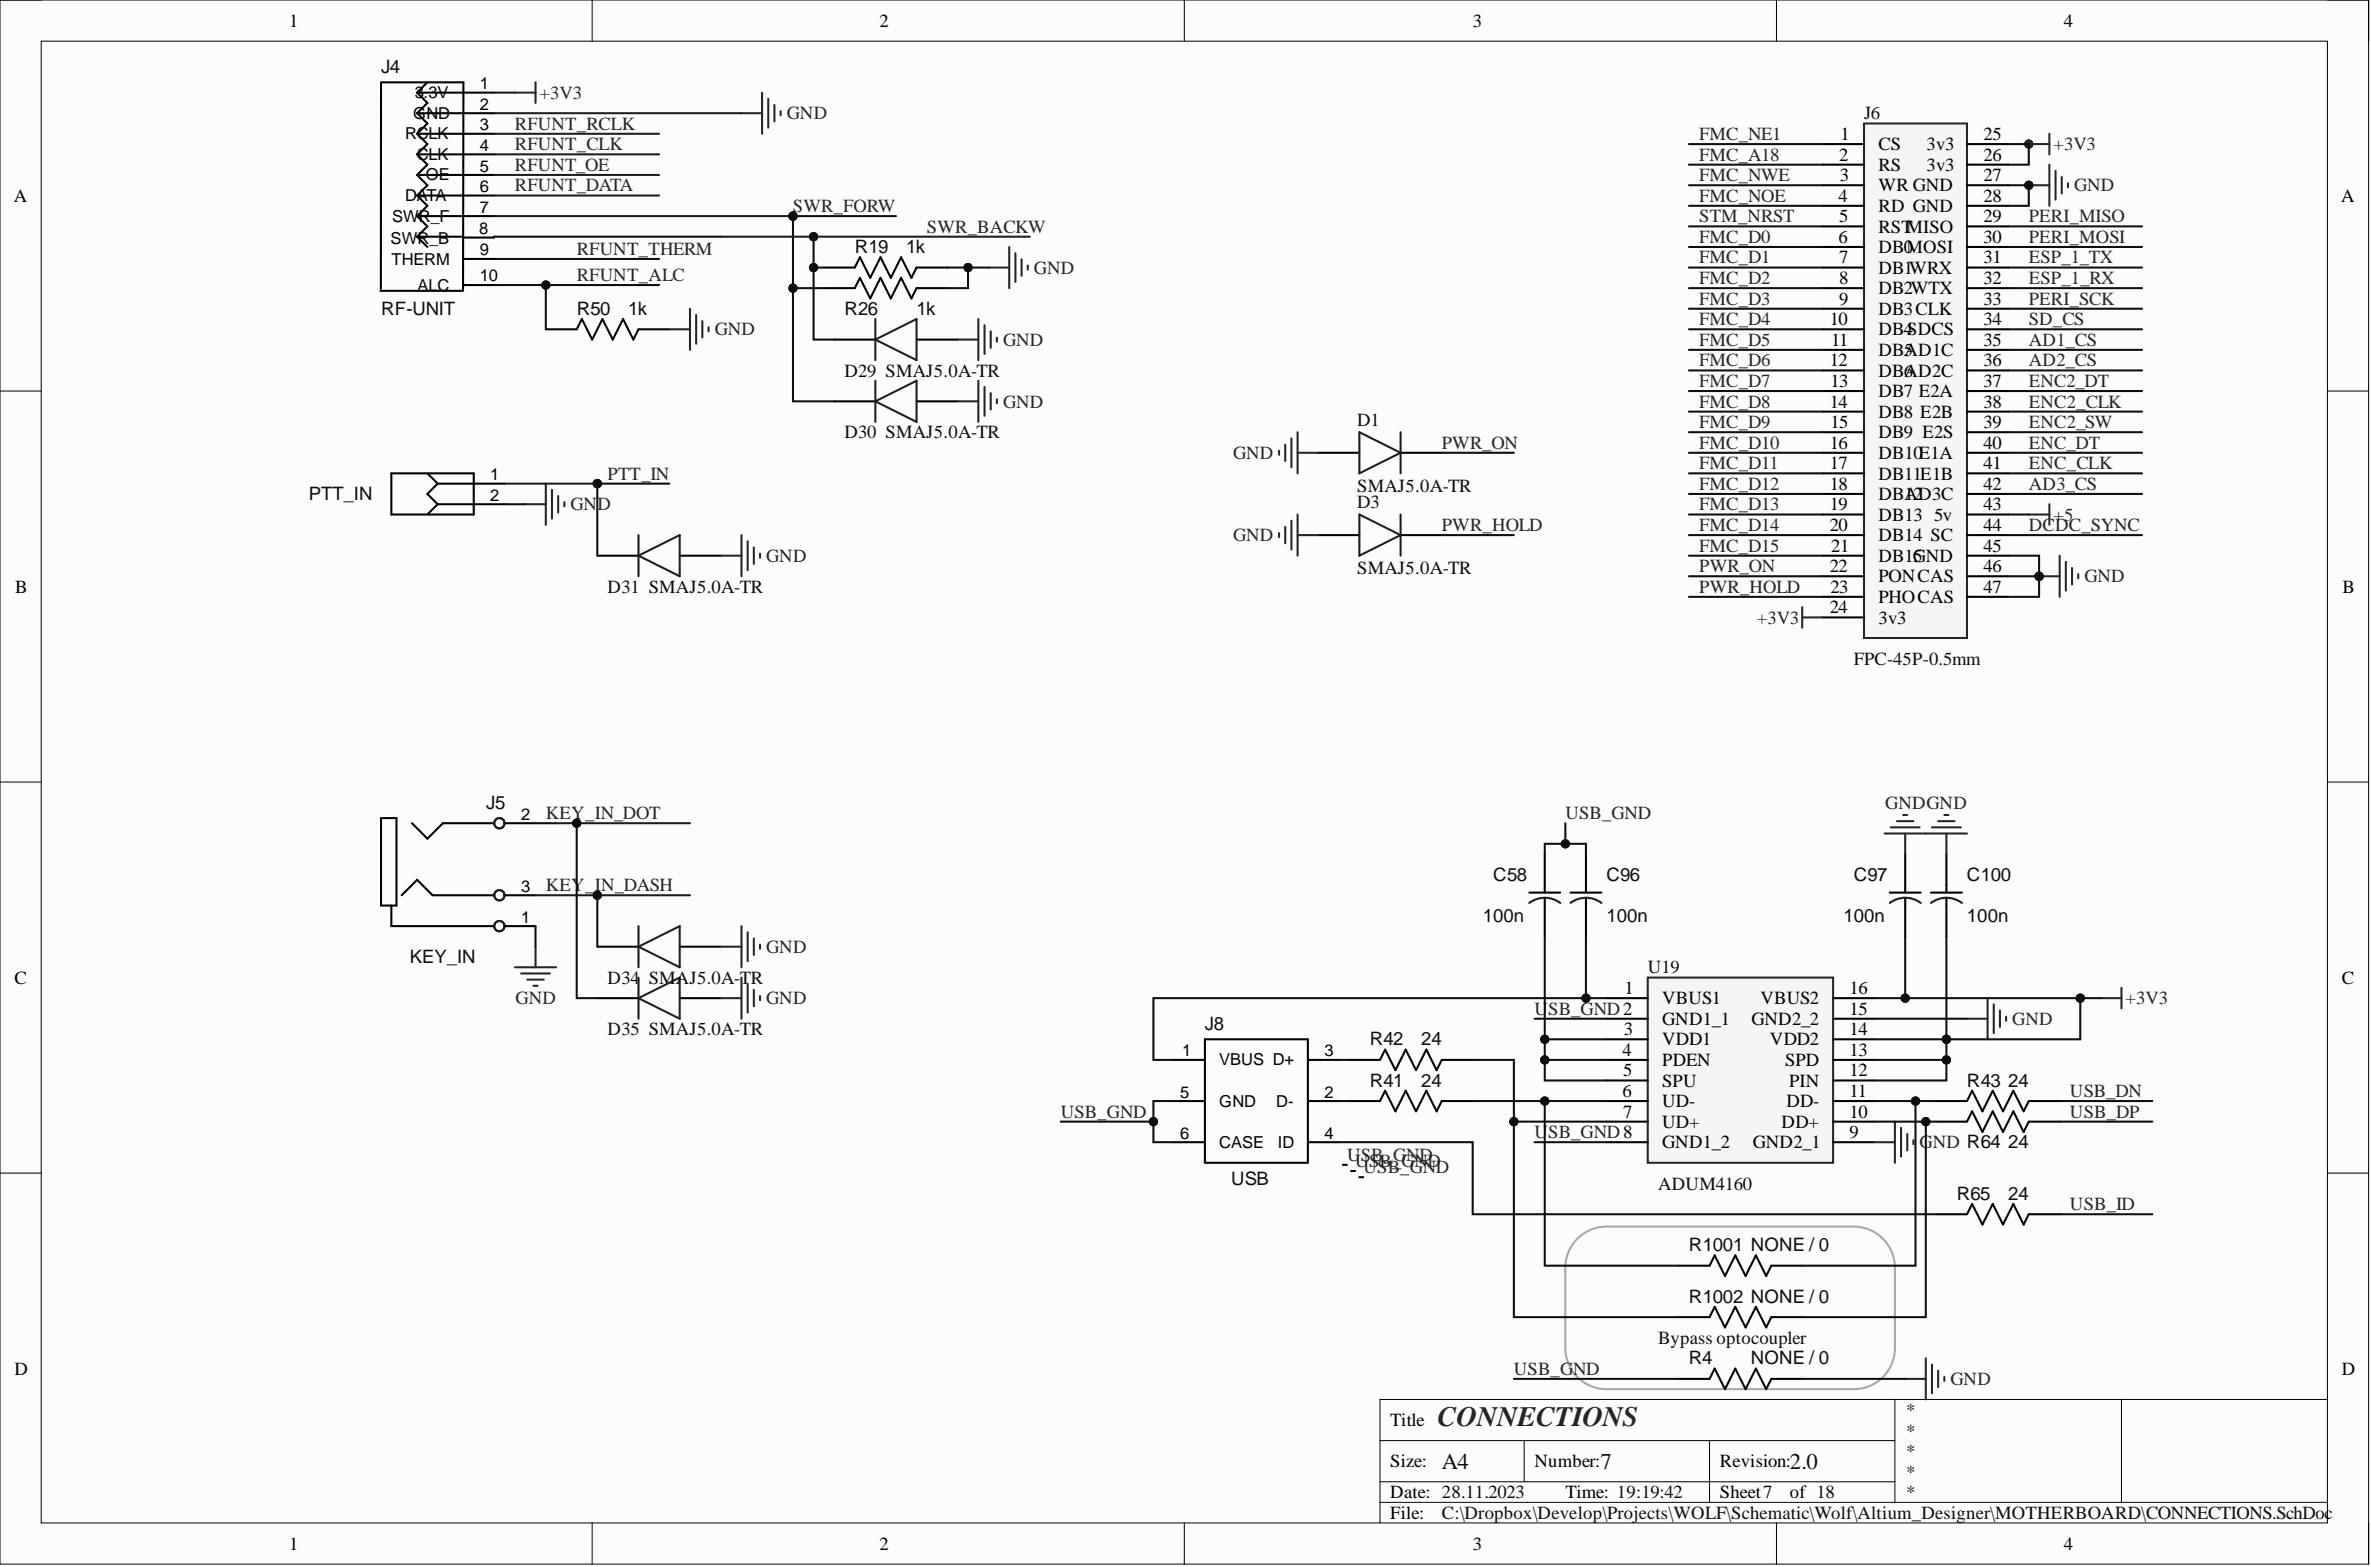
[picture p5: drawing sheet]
<svg xmlns="http://www.w3.org/2000/svg" width="292mm" height="193mm" viewBox="0 0 292 193" stroke-linecap="round" stroke-linejoin="round" font-family="sans-serif">
<defs><g id="words">
<text font-size="3.5" fill="#262626" x="177.1" y="175.6">CONNECTIONS</text>
<g font-size="2.8" fill="#0e0e0e">
<text x="177.6" y="180.9">A4</text>
<text x="197.2" y="180.9">7</text>
<text x="220.5" y="180.9">2.0</text>
</g>
<g font-size="2.3">
<text x="35.6" y="3.3">1</text>
<text x="108.3" y="3.3">2</text>
<text x="181.4" y="3.3">3</text>
<text x="254.3" y="3.3">4</text>
<text x="226.8" y="17.2">1</text>
<text x="244.4" y="17.2">25</text>
<text x="226.6" y="19.8">2</text>
<text x="226.7" y="22.3">3</text>
<text x="231.4" y="18.5">CS</text>
<text x="231.4" y="21">RS</text>
<text x="231.4" y="23.6">WR GND</text>
<text x="237.3" y="18.5">3v3</text>
<text x="237.3" y="21">3v3</text>
<text x="244.4" y="19.8">26</text>
<text x="244.4" y="22.3">27</text>
<text x="1.7" y="24.8">A</text>
<text x="226.5" y="24.8">4</text>
<text x="226.5" y="29.9">6</text>
<text x="226.6" y="27.4">5</text>
<text x="231.4" y="26.1">RD GND</text>
<text x="231.4" y="28.6">RSTMISO</text>
<text x="244.4" y="24.8">28</text>
<text x="244.4" y="27.4">29</text>
<text x="244.4" y="29.9">30</text>
<text x="288.4" y="24.8">A</text>
<text x="226.6" y="32.4">7</text>
<text x="226.6" y="35">8</text>
<text x="231.4" y="31.2">DB0MOSI</text>
<text x="231.4" y="33.7">DB1WRX</text>
<text x="244.4" y="32.4">31</text>
<text x="244.4" y="35">32</text>
<text x="225.4" y="40">10</text>
<text x="226.6" y="37.5">9</text>
<text x="231.4" y="36.2">DB2WTX</text>
<text x="231.4" y="38.8">DB3CLK</text>
<text x="231.4" y="41.3">DB4SDCS</text>
<text x="244.4" y="37.5">33</text>
<text x="244.4" y="40">34</text>
<text x="225.4" y="45.1">12</text>
<text x="225.5" y="47.6">13</text>
<text x="225.6" y="42.6">11</text>
<text x="231.4" y="43.8">DB5</text>
<text x="231.4" y="46.4">DB6</text>
<text x="234.6" y="43.8">AD1C</text>
<text x="234.6" y="46.4">AD2C</text>
<text x="244.4" y="42.6">35</text>
<text x="244.4" y="45.1">36</text>
<text x="244.4" y="47.6">37</text>
<text x="225.4" y="50.2">14</text>
<text x="225.5" y="52.7">15</text>
<text x="231.4" y="48.9">DB7 E2A</text>
<text x="231.4" y="51.4">DB8 E2B</text>
<text x="231.4" y="54">DB9 E2S</text>
<text x="244.4" y="50.2">38</text>
<text x="244.4" y="52.7">39</text>
<text x="225.4" y="55.3">16</text>
<text x="225.4" y="57.8">17</text>
<text x="231.4" y="56.5">DB10E1A</text>
<text x="231.4" y="59.1">DB11E1B</text>
<text x="244.4" y="55.3">40</text>
<text x="244.4" y="57.8">41</text>
<text x="225.4" y="60.3">18</text>
<text x="225.4" y="62.9">19</text>
<text x="225.4" y="65.4">20</text>
<text x="231.4" y="61.6">DB12</text>
<text x="231.4" y="64.1">DB13</text>
<text x="234.6" y="61.6">AD3C</text>
<text x="238.3" y="64.1">5v</text>
<text x="244.4" y="60.3">42</text>
<text x="244.4" y="62.9">43</text>
<text x="244.4" y="65.4">44</text>
<text x="225.4" y="70.5">22</text>
<text x="225.6" y="67.9">21</text>
<text x="231.4" y="66.7">DB14 SC</text>
<text x="231.4" y="69.2">DB1GND</text>
<text x="231.4" y="71.7">PONCAS</text>
<text x="235.7" y="69.2">5</text>
<text x="244.4" y="67.9">45</text>
<text x="244.4" y="70.5">46</text>
<text x="1.9" y="73">B</text>
<text x="225.4" y="75.5">24</text>
<text x="225.5" y="73">23</text>
<text x="231.4" y="74.3">PHOCAS</text>
<text x="231.4" y="76.8">3v3</text>
<text x="244.4" y="73">47</text>
<text x="288.6" y="73">B</text>
<text x="1.8" y="121.1">C</text>
<text x="200.1" y="122.4">1</text>
<text x="204.8" y="123.7">VBUS1</text>
<text x="216.9" y="123.7">VBUS2</text>
<text x="227.9" y="122.4">16</text>
<text x="227.9" y="124.9">15</text>
<text x="288.5" y="121.1">C</text>
<text x="199.9" y="130">4</text>
<text x="200" y="127.5">3</text>
<text x="204.8" y="126.2">GND1_1</text>
<text x="204.8" y="128.7">VDD1</text>
<text x="204.8" y="131.3">PDEN</text>
<text x="215.8" y="126.2">GND2_2</text>
<text x="218.1" y="128.7">VDD2</text>
<text x="219.9" y="131.3">SPD</text>
<text x="227.9" y="127.5">14</text>
<text x="227.9" y="130">13</text>
<text x="199.9" y="135.1">6</text>
<text x="200" y="132.5">5</text>
<text x="200" y="137.6">7</text>
<text x="204.8" y="133.8">SPU</text>
<text x="204.8" y="136.4">UD-</text>
<text x="220.1" y="136.4">DD-</text>
<text x="220.4" y="133.8">PIN</text>
<text x="227.9" y="132.5">12</text>
<text x="227.9" y="135.1">11</text>
<text x="227.9" y="137.6">10</text>
<text x="204.8" y="138.9">UD+</text>
<text x="204.8" y="141.4">GND1_2</text>
<text x="215.9" y="141.4">GND2_1</text>
<text x="219.5" y="138.9">DD+</text>
<text x="227.9" y="140.2">9</text>
<text x="1.8" y="169.3">D</text>
<text x="288.5" y="169.3">D</text>
<text x="171.3" y="175.6">Title</text>
<text x="171.3" y="180.7">Size:</text>
<text x="171.3" y="184.5">Date: 28.11.2023</text>
<text x="189" y="180.7">Number:</text>
<text x="192.8" y="184.5">Time: 19:19:42</text>
<text x="211.9" y="180.7">Revision:</text>
<text x="211.9" y="184.5">Sheet7</text>
<text x="220.5" y="184.5">of 18</text>
<text x="35.6" y="190.8">1</text>
<text x="108.3" y="190.8">2</text>
<text x="171.3" y="187">File:</text>
<text x="181.4" y="190.8">3</text>
<text x="254.3" y="190.8">4</text>
</g>
<g font-size="2.3" fill="#0e0e0e">
<text x="46.9" y="9">J4</text>
<text x="229.6" y="14.7">J6</text>
<text x="105.3" y="31.2">R19</text>
<text x="111.6" y="31.2">1k</text>
<text x="46.9" y="38.8">RF-UNIT</text>
<text x="71" y="38.8">R50</text>
<text x="77.4" y="38.8">1k</text>
<text x="104" y="38.8">R26</text>
<text x="112.9" y="38.8">1k</text>
<text x="104" y="46.4">D29 SMAJ5.0A-TR</text>
<text x="104" y="54">D30 SMAJ5.0A-TR</text>
<text x="167.2" y="52.5">D1</text>
<text x="38.1" y="61.6">PTT_IN</text>
<text x="167.2" y="62.6">D3</text>
<text x="167.2" y="60.6">SMAJ5.0A-TR</text>
<text x="167.2" y="70.7">SMAJ5.0A-TR</text>
<text x="74.9" y="73">D31 SMAJ5.0A-TR</text>
<text x="228.4" y="81.9">FPC-45P-0.5mm</text>
<text x="59.9" y="99.6">J5</text>
<text x="182.7" y="113.5">100n</text>
<text x="184" y="108.5">C58</text>
<text x="197.9" y="113.5">100n</text>
<text x="197.9" y="108.5">C96</text>
<text x="227.1" y="113.5">100n</text>
<text x="228.4" y="108.5">C97</text>
<text x="242.3" y="113.5">100n</text>
<text x="242.3" y="108.5">C100</text>
<text x="50.5" y="118.6">KEY_IN</text>
<text x="203" y="119.9">U19</text>
<text x="74.9" y="121.1">D34</text>
<text x="79.9" y="121.1">SMAJ5.0A-TR</text>
<text x="74.9" y="127.5">D35 SMAJ5.0A-TR</text>
<text x="148.4" y="126.8">J8</text>
<text x="168.7" y="128.7">R42</text>
<text x="175.1" y="128.7">24</text>
<text x="168.7" y="133.8">R41</text>
<text x="175.1" y="133.8">24</text>
<text x="242.3" y="133.8">R43</text>
<text x="247.4" y="133.8">24</text>
<text x="247.4" y="141.4">24</text>
<text x="151.7" y="145.9">USB</text>
<text x="204.3" y="146.5">ADUM4160</text>
<text x="241.1" y="147.8">R65</text>
<text x="247.4" y="147.8">24</text>
<text x="208.1" y="154.1">R1001 NONE / 0</text>
<text x="208.1" y="160.4">R1002 NONE / 0</text>
<text x="204.3" y="165.5">Bypass optocoupler</text>
<text x="208.1" y="168">R4</text>
<text x="215.7" y="168">NONE / 0</text>
<text x="234.7" y="174.4">*</text>
<text x="234.7" y="176.9">*</text>
<text x="234.7" y="179.4">*</text>
<text x="234.7" y="182">*</text>
<text x="234.7" y="184.5">*</text>
<text x="177.6" y="187">C:\Dropbox\Develop\Projects\WOLF\Schematic\Wolf\Altium_Designer\MOTHERBOARD\CONNECTIONS.SchDoc</text>
</g>
<g font-size="2.3" fill="#262626">
<text x="63.4" y="16">RFUNT_RCLK</text>
<text x="66.5" y="12.2">+3V3</text>
<text x="96.9" y="14.7">GND</text>
<text x="209.3" y="17.2">FMC_NE1</text>
<text x="63.4" y="18.5">RFUNT_CLK</text>
<text x="63.4" y="23.6">RFUNT_DATA</text>
<text x="63.4" y="21">RFUNT_OE</text>
<text x="209.3" y="19.8">FMC_A18</text>
<text x="209.3" y="22.3">FMC_NWE</text>
<text x="253" y="18.5">+3V3</text>
<text x="255.5" y="23.6">GND</text>
<text x="97.7" y="26.1">SWR_FORW</text>
<text x="114.2" y="28.6">SWR_BACKW</text>
<text x="209.3" y="27.4">STM_NRST</text>
<text x="209.3" y="24.8">FMC_NOE</text>
<text x="209.3" y="29.9">FMC_D0</text>
<text x="249.9" y="27.4">PERI_MISO</text>
<text x="249.9" y="29.9">PERI_MOSI</text>
<text x="71" y="31.4">RFUNT_THERM</text>
<text x="71" y="34.6">RFUNT_ALC</text>
<text x="127.4" y="33.7">GND</text>
<text x="209.3" y="32.4">FMC_D1</text>
<text x="209.3" y="35">FMC_D2</text>
<text x="249.9" y="32.4">ESP_1_TX</text>
<text x="249.9" y="35">ESP_1_RX</text>
<text x="88" y="41.3">GND</text>
<text x="209.3" y="37.5">FMC_D3</text>
<text x="209.3" y="40">FMC_D4</text>
<text x="249.9" y="40">SD_CS</text>
<text x="249.9" y="37.5">PERI_SCK</text>
<text x="123.6" y="42.6">GND</text>
<text x="209.3" y="42.6">FMC_D5</text>
<text x="209.3" y="45.1">FMC_D6</text>
<text x="209.3" y="47.6">FMC_D7</text>
<text x="249.9" y="42.6">AD1_CS</text>
<text x="249.9" y="47.6">ENC2_DT</text>
<text x="249.9" y="45.1">AD2_CS</text>
<text x="123.6" y="50.2">GND</text>
<text x="209.3" y="50.2">FMC_D8</text>
<text x="209.3" y="52.7">FMC_D9</text>
<text x="249.9" y="50.2">ENC2_CLK</text>
<text x="249.9" y="52.7">ENC2_SW</text>
<text x="74.9" y="59.1">PTT_IN</text>
<text x="151.9" y="56.5">GND</text>
<text x="177.6" y="55.3">PWR_ON</text>
<text x="209.3" y="55.3">FMC_D10</text>
<text x="209.3" y="57.8">FMC_D11</text>
<text x="249.9" y="57.8">ENC_CLK</text>
<text x="249.9" y="55.3">ENC_DT</text>
<text x="70.3" y="62.9">GN</text>
<text x="73.6" y="62.9">D</text>
<text x="177.6" y="65.4">PWR_HOLD</text>
<text x="209.3" y="60.3">FMC_D12</text>
<text x="209.3" y="62.9">FMC_D13</text>
<text x="209.3" y="65.4">FMC_D14</text>
<text x="249.9" y="60.3">AD3_CS</text>
<text x="249.9" y="65.4">DCDC_SYNC</text>
<text x="253" y="64.1">+5</text>
<text x="94.4" y="69.2">GND</text>
<text x="151.9" y="66.7">GND</text>
<text x="209.3" y="67.9">FMC_D15</text>
<text x="209.3" y="70.5">PWR_ON</text>
<text x="256.8" y="71.7">GND</text>
<text x="209.3" y="73">PWR_HOLD</text>
<text x="216.4" y="76.8">+3V3</text>
<text x="67.2" y="100.9">KEY_IN_DOT</text>
<text x="192.8" y="100.9">USB_GND</text>
<text x="232.3" y="99.6">GNDGND</text>
<text x="67.2" y="109.7">KEY_IN_DASH</text>
<text x="94.4" y="117.3">GND</text>
<text x="63.5" y="123.7">GND</text>
<text x="94.4" y="123.7">GND</text>
<text x="189" y="124.9">U</text>
<text x="190.7" y="124.9">SB_GND2</text>
<text x="261.9" y="123.7">+3V3</text>
<text x="247.9" y="126.2">GND</text>
<text x="130.7" y="137.6">USB_GND</text>
<text x="255" y="135.1">USB_DN</text>
<text x="255" y="137.6">USB_DP</text>
<text x="165.9" y="142.9">USB_GND</text>
<text x="167" y="143.7">USB_GND</text>
<text x="189" y="140.2">U</text>
<text x="190.7" y="140.2">SB_GND8</text>
<text x="236.5" y="141.4">GND R64</text>
<text x="168" y="144.5">USB_GND</text>
<text x="255" y="149">USB_ID</text>
<text x="186.5" y="169.3">USB_GND</text>
<text x="240.3" y="170.6">GND</text>
</g>
<g font-size="2">
<text x="59.1" y="11">1</text>
<text x="49.9" y="17.2">RCLK</text>
<text x="50.9" y="14.6">GND</text>
<text x="51.1" y="12.1">3.3V</text>
<text x="59.1" y="16.1">3</text>
<text x="59.1" y="13.5">2</text>
<text x="51.3" y="19.7">CLK</text>
<text x="52.4" y="22.2">OE</text>
<text x="59.1" y="23.7">6</text>
<text x="59.1" y="21.1">5</text>
<text x="59.1" y="18.6">4</text>
<text x="48.1" y="30">SWR_B</text>
<text x="48.3" y="27.3">SWR_F</text>
<text x="49.9" y="24.8">DATA</text>
<text x="59" y="28.8">8</text>
<text x="59.1" y="26.2">7</text>
<text x="48.2" y="32.6">THERM</text>
<text x="51.4" y="35.8">ALC</text>
<text x="59.1" y="31.4">9</text>
<text x="59.1" y="34.6">10</text>
<text x="60.4" y="59.1">1</text>
<text x="60.4" y="61.7">2</text>
<text x="64.2" y="101">2</text>
<text x="64.2" y="109.8">3</text>
<text x="64.2" y="113.6">1</text>
<text x="145.7" y="130.1">1</text>
<text x="150.2" y="131.2">VBUS D+</text>
<text x="163.2" y="130.1">3</text>
<text x="145.4" y="135.2">5</text>
<text x="150.2" y="136.3">GND</text>
<text x="157.2" y="136.3">D-</text>
<text x="163.2" y="135.2">2</text>
<text x="145.4" y="140.2">6</text>
<text x="150.2" y="141.3">CASE</text>
<text x="157.4" y="141.3">ID</text>
<text x="163.2" y="140.2">4</text>
</g>
</g></defs>
<path d="M0 0h291.8v192.6h-291.8z" fill-rule="evenodd" fill="#fcfcfc"/>
<path d="M0 0h291.8v192.6h-291.8z" fill="none" stroke="#000" stroke-width=".12"/>
<path d="M5.1 5.1h281.6v182.4h-281.6z" fill-rule="evenodd" fill="#fcfcfc"/>
<g fill="none" stroke="#000" stroke-width=".12">
<path d="M0 0h5.1M5.1 5.1h281.6v182.4h-281.6zM73 0v5.1M145.9 0v5.1M218.9 0v5.1M286.7 0h5.1v5.1M0 48.2h5.1M286.7 48.2h5.1M0 96.3h5.1M286.7 96.3h5.1M0 144.5h5.1M286.7 144.5h5.1"/>
<path d="M73 187.5v5.1M145.9 187.5v5.1M218.9 187.5v5.1M291.8 187.5v5.1"/>
</g>
<circle cx="249.9" cy="17.7" r=".51" fill="#0e0e0e"/>
<circle cx="249.9" cy="17.7" r=".51" fill="none" stroke="#0e0e0e" stroke-width=".12"/>
<path d="M170 177.4h63.4M187.8 177.4v5.1M210.6 177.4v7.6M233.4 172.3v12.7M261.4 172.3v12.7M286.7 172.3h-116.7v15.2M170 185h116.7M170 182.5h63.4" fill="none" stroke="#000" stroke-width=".12"/>
<circle cx="249.9" cy="17.7" r=".51" fill="#262626"/>
<circle cx="249.9" cy="17.7" r=".51" fill="none" stroke="#262626" stroke-width=".12"/>
<g fill="none" stroke="#000" stroke-width=".25">
<path d="M51.4 19l1.3 1.3-1.3 1.2M51.4 19h9.5M51.4 16.5l1.3 1.2-1.3 1.3M51.4 16.5h9.5M51.4 13.9l1.3 1.3-1.3 1.3M51.4 13.9h9.5M51.4 11.4l1.3 1.3-1.3 1.2M51.4 11.4h9.5M52.7 10.1l-1.3 1.3M46.9 35.8h10.1M46.9 35.6v-25.5h10.2l-.1 25.7M51.4 29.1h5.7"/>
<path d="M51.4 29.1l1.3 1.3M51.4 26.6l1.3 1.3-1.3 1.2M51.4 26.6h9.5M51.4 24.1l1.3 1.2-1.3 1.3M51.4 24.1h9.5M51.4 21.5l1.3 1.3-1.3 1.3M51.4 21.5h9.5M57 29.3h3.9M57.1 31.9h3.8M57.1 35.1h3.8M48.2 58.3h10.2v5.1h-10.2zM52.7 58.3l1.2 1.3"/>
<path d="M53.9 59.6h8.3M53.9 59.6l-1.2 1.2 1.2 1.3M53.9 62.1h8.3M53.9 62.1l-1.2 1.3M46.9 100.7h1.9v10.8h-1.9zM48.2 111.5v2.5h12.7M49.5 110.2l1.9-1.9 1.9 1.9h7.6M50.8 101.4l1.9 1.9 1.9-1.9h6.3M62.2 101.4h3.8M62.2 114h3.8M62.2 110.2h3.8"/>
</g>
<g fill="none" stroke="#1c1c1c" stroke-width=".25">
<circle cx="61.5" cy="110.2" r=".63"/>
<circle cx="61.5" cy="114" r=".63"/>
<circle cx="61.5" cy="101.4" r=".63"/>
</g>
<path d="M63.4 11.4h2.6M66 10.1v2.6M249.9 17.7h2.6M252.5 16.5v2.5M251.2 71h2.5M253.7 68.4v5.1M254.5 69.2v3.5M255.3 70v2M256 70.7v.5" fill="none" stroke="#262626" stroke-width=".25"/>
<circle cx="251.2" cy="71" r=".51" fill="#0e0e0e"/>
<circle cx="251.2" cy="71" r=".51" fill="none" stroke="#0e0e0e" stroke-width=".12"/>
<path d="M249.9 22.8h2.6M252.5 20.3v5M253.2 21v3.6M254 21.8v2M254.8 22.6v.5M249.9 63.4h2.6M252.5 62.1v2.5" fill="none" stroke="#262626" stroke-width=".25"/>
<circle cx="249.9" cy="22.8" r=".51" fill="#0e0e0e"/>
<circle cx="249.9" cy="22.8" r=".51" fill="none" stroke="#0e0e0e" stroke-width=".12"/>
<g fill="none" stroke="#262626" stroke-width=".25">
<path d="M91.3 13.9h2.6M93.9 11.4v5.1M94.6 12.2v3.5M95.4 12.9v2.1M96.2 13.7v.5M67.2 59.6v5M64.7 62.1h2.5M68 60.3v3.6M68.8 61.1v2M69.5 61.8v.5M63.4 119.1h5.1M64.2 119.9h3.6"/>
<path d="M66 116.6v2.5M65 120.6h2M65.7 121.4h.5"/>
</g>
<circle cx="97.7" cy="26.6" r=".51" fill="#0e0e0e"/>
<circle cx="97.7" cy="26.6" r=".51" fill="none" stroke="#0e0e0e" stroke-width=".12"/>
<path d="M101.5 35.5h3.8l.6-1.3 1.3 2.6 1.3-2.6 1.2 2.6 1.3-2.6 1.3 2.6 .6-1.3h3.8M101.5 32.9h3.8l.6-1.2 1.3 2.5 1.3-2.5 1.2 2.5 1.3-2.5 1.3 2.5 .6-1.3h3.8" fill="none" stroke="#000" stroke-width=".25"/>
<path d="M121.8 32.9h2.5M124.3 30.4v5.1M125.1 31.2v3.5M125.9 31.9v2.1M126.6 32.7v.5" fill="none" stroke="#262626" stroke-width=".25"/>
<path d="M229.6 15.2h12.7v63.4h-12.7z" fill-rule="evenodd" fill="#f5f5f5"/>
<g fill="none" stroke="#262626" stroke-width=".25">
<path d="M229.6 15.2h12.7v63.4h-12.7zM85 38v5.1M85.8 38.8v3.5M86.5 39.5v2.1M120.5 39.3v5.1M82.5 40.6h2.5M87.3 40.3v.5M118 41.8h2.5M118 49.4h2.5M120.5 46.9v5.1M121.3 40v3.6M121.3 47.6v3.6"/>
<path d="M122.1 40.8v2M122.1 48.4v2M122.8 41.6v.5M122.8 49.2v.5M88.8 68.4h2.5M91.3 65.9v5.1M92.1 66.7v3.5M92.9 67.4v2M93.6 68.2v.5M222 74.8v2.5M222 76h2.6M88.8 116.6h2.5"/>
<path d="M91.3 114v5.1M92.1 114.8v3.6M92.9 115.6v2M93.6 116.3v.5M88.8 122.9h2.5M91.3 120.4v5.1M92.1 121.1v3.6M92.9 121.9v2M93.6 122.7v.5"/>
</g>
<g fill="none" stroke="#000" stroke-width=".25">
<path d="M224.6 17.7h5M242.3 17.7h5.1M224.6 20.3h5M224.6 22.8h5M224.6 25.3h5M224.6 27.9h5M224.6 30.4h5M224.6 32.9h5M224.6 35.5h5M224.6 38h5M242.3 20.3h5.1M242.3 22.8h5.1"/>
<path d="M242.3 25.3h5.1M242.3 27.9h5.1M242.3 30.4h5.1M242.3 32.9h5.1M242.3 35.5h5.1M242.3 38h5.1M67.2 40.6h3.8l.7-1.3 1.3 2.5 1.2-2.5 1.3 2.5 1.3-2.5 1.2 2.5 .7-1.2h3.8M102.8 41.8h5M102.8 49.4h5M112.9 41.8h5.1M112.9 49.4h5.1M224.6 40.6h5"/>
<path d="M224.6 43.1h5M224.6 45.6h5M224.6 48.2h5M224.6 50.7h5M224.6 53.2h5M224.6 55.8h5M224.6 58.3h5M242.3 40.6h5.1M242.3 43.1h5.1M242.3 45.6h5.1M242.3 48.2h5.1M242.3 50.7h5.1"/>
<path d="M242.3 53.2h5.1M242.3 55.8h5.1M242.3 58.3h5.1M73.6 68.4h5.1M83.7 68.4h5.1M224.6 60.8h5M224.6 63.4h5M224.6 65.9h5M224.6 68.4h5M224.6 71h5M224.6 73.5h5M224.6 76h5"/>
<path d="M242.3 60.8h5.1M242.3 63.4h5.1M242.3 65.9h5.1M242.3 68.4h5.1M242.3 71h5.1M242.3 73.5h5.1M73.6 116.6h5.1M83.7 116.6h5.1M73.6 122.9h5.1M83.7 122.9h5.1M144.6 130.5h3.8M144.6 135.6h3.8"/>
<path d="M148.4 128h12.7v15.2h-12.7zM161.1 130.5h3.8M161.1 135.6h3.8M166.2 130.5h3.8l.6-1.2 1.3 2.5 1.3-2.5 1.3 2.5 1.2-2.5 1.3 2.5 .6-1.3h3.8M166.2 135.6h3.8l.6-1.3 1.3 2.6 1.3-2.6 1.3 2.6 1.2-2.6 1.3 2.6 .6-1.3h3.8M144.6 140.7h3.8M161.1 140.7h3.8M165.4 143.4h.5M166.5 144.2h.4M167.5 145h.5"/>
</g>
<path d="M107.8 39.3v5.1M107.8 41.8l5.1-2.5v5.1zM107.8 49.4l5.1-2.5v5.1zM107.8 46.9v5.1M78.7 68.4l5-2.5v5.1zM78.7 65.9v5.1M78.7 116.6l5-2.6v5.1zM78.7 114v5.1M78.7 122.9l5-2.5v5.1zM78.7 120.4v5.1" fill="none" stroke="#1c1c1c" stroke-width=".25"/>
<path d="M203 120.4h22.8v22.8h-22.8z" fill-rule="evenodd" fill="#f5f5f5"/>
<g fill="none" stroke="#262626" stroke-width=".25">
<path d="M157.6 55.5v.5M158.3 54.7v2.1M159.1 54v3.5M159.9 53.2v5.1M159.9 55.8h2.5M157.6 65.6v.5M158.3 64.9v2M159.1 64.1v3.6M159.9 63.4v5M159.9 65.9h2.5M232.2 102.6h10.1M232.9 101.9h3.6"/>
<path d="M233.7 101.1h2M234.5 100.4h.5M234.7 102.6v2.6M238 101.9h3.6M238.8 101.1h2M239.5 100.4h.5M239.8 102.6v2.6M203 120.4h22.8v22.8h-22.8zM233.4 138.1v5.1M234.2 138.9v3.5M235 139.6v2.1M242.3 125.5h2.6"/>
<path d="M244.9 122.9v5.1M245.6 123.7v3.5M246.4 124.4v2.1M247.1 125.2v.5M258.8 122.9h2.6M261.4 121.7v2.5M230.9 140.7h2.5M235.7 140.4v.5M234.7 169.8h2.6M237.3 167.3v5M238 168v3.6M238.8 168.8v2"/>
<path d="M239.5 169.6v.5"/>
</g>
<g fill="none" stroke="#000" stroke-width=".25">
<path d="M162.4 55.8h5.1M172.5 55.8h5.1M162.4 65.9h5.1M172.5 65.9h5.1M188.4 109.9h3.8M190.3 105.2v4.7M190.3 110.6v4.7M193.5 109.9h3.8M195.4 105.2v4.7M195.4 110.6v4.7M232.8 109.9h3.8M234.7 105.2v4.7"/>
<path d="M234.7 110.6v4.7M237.9 109.9h3.8M239.8 105.2v4.7M239.8 110.6v4.7M197.9 122.9h5.1M197.9 125.5h5.1M197.9 128h5.1M197.9 130.5h5.1M197.9 133.1h5.1M197.9 135.6h5.1M197.9 138.1h5.1M225.8 122.9h5.1"/>
<path d="M225.8 125.5h5.1M225.8 128h5.1M225.8 130.5h5.1M225.8 133.1h5.1M225.8 135.6h5.1M225.8 138.1h5.1M238.5 135.6h3.8l.7-1.3 1.2 2.6 1.3-2.6 1.3 2.6 1.2-2.6 1.3 2.6 .6-1.3h3.8M238.5 138.1h3.8l.7-1.2 1.2 2.5 1.3-2.5 1.3 2.5 1.2-2.5 1.3 2.5 .6-1.3h3.8M197.9 140.7h5.1M206.8 155.9h3.8l.6-1.3 1.3 2.5 1.3-2.5 1.2 2.5 1.3-2.5 1.3 2.5 .6-1.2h3.8M225.8 140.7h5.1M238.5 149.5h3.8l.7-1.2 1.2 2.5 1.3-2.5 1.3 2.5 1.2-2.5 1.3 2.5 .6-1.3h3.8"/>
<path d="M206.8 162.2h3.8l.6-1.3 1.3 2.6 1.3-2.6 1.2 2.6 1.3-2.6 1.3 2.6 .6-1.3h3.8M206.8 169.8h3.8l.6-1.3 1.3 2.6 1.3-2.6 1.2 2.6 1.3-2.6 1.3 2.6 .6-1.3h3.8"/>
</g>
<g fill="none" stroke="#1c1c1c" stroke-width=".25">
<path d="M60.9 16.5h20.3M60.9 19h20.3M60.9 13.9h30.4M60.9 11.4h2.5M60.9 21.5h20.3M60.9 24.1h20.3M62.2 59.6h11.4M167.5 53.2l5 2.6-5 2.5zM172.5 53.2v5.1M167.5 63.4l5 2.5-5 2.5zM172.5 63.4v5M188.4 111.2a3.2 3.2 0 0 1 3.8 0"/>
<path d="M193.5 111.2a3.2 3.2 0 0 1 3.8 0M232.8 111.2a3.2 3.2 0 0 1 3.8 0M237.9 111.2a3.2 3.2 0 0 1 3.8 0"/>
</g>
<path d="M194 152.9a5.1 5.1 0 0 1 3.9-1.9h30.5a5.1 5.1 0 0 1 5 5.1v9.9a5.1 5.1 0 0 1-5 5.1h-30.5a5.1 5.1 0 0 1-5.1-5.1v-9.9a5 5 0 0 1 1.2-3.2z" fill="none" stroke="#a6a6a6" stroke-width=".25"/>
<g fill="none" stroke="#0e0e0e" stroke-width=".25">
<path d="M208.1 17.7h16.5M208.1 20.3h16.5M208.1 22.8h16.5M208.1 25.3h16.5M208.1 27.9h16.5M208.1 30.4h16.5M208.1 32.9h16.5M208.1 35.5h16.5M208.1 38h16.5M247.4 27.9h16.5M247.4 30.4h16.5M247.4 32.9h16.5"/>
<path d="M247.4 35.5h16.5M247.4 38h16.5M208.1 40.6h16.5M208.1 43.1h16.5M208.1 45.6h16.5M208.1 48.2h16.5M208.1 50.7h16.5M208.1 53.2h16.5M208.1 55.8h16.5M208.1 58.3h16.5M247.4 40.6h16.5M247.4 43.1h16.5"/>
<path d="M247.4 45.6h16.5M247.4 48.2h16.5M247.4 50.7h16.5M247.4 53.2h16.5M247.4 55.8h16.5M247.4 58.3h16.5M62.2 62.1h2.5M208.1 60.8h16.5M208.1 63.4h16.5M208.1 65.9h16.5M208.1 68.4h16.5M208.1 71h16.5"/>
<path d="M208.1 73.5h16.5M66 114v2.6M66 101.4h2.5"/>
</g>
<circle cx="73.6" cy="59.6" r=".51" fill="#0e0e0e"/>
<circle cx="73.6" cy="59.6" r=".51" fill="none" stroke="#0e0e0e" stroke-width=".12"/>
<path d="M68.5 101.4h16.5" fill="none" stroke="#1c1c1c" stroke-width=".25"/>
<circle cx="71" cy="101.4" r=".51" fill="#0e0e0e"/>
<circle cx="71" cy="101.4" r=".51" fill="none" stroke="#0e0e0e" stroke-width=".12"/>
<path d="M66 110.2h19" fill="none" stroke="#1c1c1c" stroke-width=".25"/>
<circle cx="73.6" cy="110.2" r=".51" fill="#0e0e0e"/>
<circle cx="73.6" cy="110.2" r=".51" fill="none" stroke="#0e0e0e" stroke-width=".12"/>
<path d="M119.3 32.9v2.6h-2.6" fill="none" stroke="#0e0e0e" stroke-width=".25"/>
<circle cx="119.3" cy="32.9" r=".51" fill="#0e0e0e"/>
<circle cx="119.3" cy="32.9" r=".51" fill="none" stroke="#0e0e0e" stroke-width=".12"/>
<path d="M97.7 26.6v8.9h3.8" fill="none" stroke="#0e0e0e" stroke-width=".25"/>
<circle cx="97.7" cy="35.5" r=".51" fill="#0e0e0e"/>
<circle cx="97.7" cy="35.5" r=".51" fill="none" stroke="#0e0e0e" stroke-width=".12"/>
<circle cx="97.7" cy="26.6" r=".51" fill="#0e0e0e"/>
<circle cx="97.7" cy="26.6" r=".51" fill="none" stroke="#0e0e0e" stroke-width=".12"/>
<path d="M247.4 17.7h2.5v2.6h-2.5M247.4 22.8h2.5v2.5h-2.5" fill="none" stroke="#0e0e0e" stroke-width=".25"/>
<circle cx="249.9" cy="22.8" r=".51" fill="#0e0e0e"/>
<circle cx="249.9" cy="22.8" r=".51" fill="none" stroke="#0e0e0e" stroke-width=".12"/>
<path d="M251.2 71v2.5h-3.8" fill="none" stroke="#0e0e0e" stroke-width=".25"/>
<circle cx="251.2" cy="71" r=".51" fill="#0e0e0e"/>
<circle cx="251.2" cy="71" r=".51" fill="none" stroke="#0e0e0e" stroke-width=".12"/>
<path d="M73.6 110.2v6.4" fill="none" stroke="#0e0e0e" stroke-width=".25"/>
<circle cx="73.6" cy="110.2" r=".51" fill="#0e0e0e"/>
<circle cx="73.6" cy="110.2" r=".51" fill="none" stroke="#0e0e0e" stroke-width=".12"/>
<path d="M71 101.4v21.5h2.6" fill="none" stroke="#0e0e0e" stroke-width=".25"/>
<circle cx="71" cy="101.4" r=".51" fill="#0e0e0e"/>
<circle cx="71" cy="101.4" r=".51" fill="none" stroke="#0e0e0e" stroke-width=".12"/>
<path d="M73.6 59.6v8.8" fill="none" stroke="#0e0e0e" stroke-width=".25"/>
<circle cx="73.6" cy="59.6" r=".51" fill="#0e0e0e"/>
<circle cx="73.6" cy="59.6" r=".51" fill="none" stroke="#0e0e0e" stroke-width=".12"/>
<path d="M100.2 29.1v3.8h1.3" fill="none" stroke="#0e0e0e" stroke-width=".25"/>
<circle cx="100.2" cy="29.1" r=".51" fill="#0e0e0e"/>
<circle cx="100.2" cy="29.1" r=".51" fill="none" stroke="#0e0e0e" stroke-width=".12"/>
<circle cx="100.2" cy="32.9" r=".51" fill="#0e0e0e"/>
<circle cx="100.2" cy="32.9" r=".51" fill="none" stroke="#0e0e0e" stroke-width=".12"/>
<path d="M100.2 32.9v8.9h2.6" fill="none" stroke="#0e0e0e" stroke-width=".25"/>
<circle cx="100.2" cy="32.9" r=".51" fill="#0e0e0e"/>
<circle cx="100.2" cy="32.9" r=".51" fill="none" stroke="#0e0e0e" stroke-width=".12"/>
<path d="M97.7 35.5v13.9h5.1" fill="none" stroke="#0e0e0e" stroke-width=".25"/>
<circle cx="97.7" cy="35.5" r=".51" fill="#0e0e0e"/>
<circle cx="97.7" cy="35.5" r=".51" fill="none" stroke="#0e0e0e" stroke-width=".12"/>
<path d="M88.8 29.1h-27.9v.2M247.4 63.4h2.5M247.4 60.8h16.5" fill="none" stroke="#0e0e0e" stroke-width=".25"/>
<path d="M88.8 29.1h38.1" fill="none" stroke="#1c1c1c" stroke-width=".25"/>
<circle cx="100.2" cy="29.1" r=".51" fill="#0e0e0e"/>
<circle cx="100.2" cy="29.1" r=".51" fill="none" stroke="#0e0e0e" stroke-width=".12"/>
<path d="M116.7 32.9h5.1" fill="none" stroke="#0e0e0e" stroke-width=".25"/>
<circle cx="119.3" cy="32.9" r=".51" fill="#0e0e0e"/>
<circle cx="119.3" cy="32.9" r=".51" fill="none" stroke="#0e0e0e" stroke-width=".12"/>
<path d="M97.7 26.6h12.7" fill="none" stroke="#0e0e0e" stroke-width=".25"/>
<circle cx="97.7" cy="26.6" r=".51" fill="#0e0e0e"/>
<circle cx="97.7" cy="26.6" r=".51" fill="none" stroke="#0e0e0e" stroke-width=".12"/>
<path d="M60.9 26.6h36.8" fill="none" stroke="#1c1c1c" stroke-width=".25"/>
<circle cx="97.7" cy="26.6" r=".51" fill="#0e0e0e"/>
<circle cx="97.7" cy="26.6" r=".51" fill="none" stroke="#0e0e0e" stroke-width=".12"/>
<path d="M60.9 31.9h20.3M60.9 35.1h20.3" fill="none" stroke="#0e0e0e" stroke-width=".25"/>
<circle cx="67.2" cy="35.1" r=".51" fill="#0e0e0e"/>
<circle cx="67.2" cy="35.1" r=".51" fill="none" stroke="#0e0e0e" stroke-width=".12"/>
<path d="M67.2 35.1v5.5" fill="none" stroke="#0e0e0e" stroke-width=".25"/>
<circle cx="67.2" cy="35.1" r=".51" fill="#0e0e0e"/>
<circle cx="67.2" cy="35.1" r=".51" fill="none" stroke="#0e0e0e" stroke-width=".12"/>
<path d="M73.6 59.6h8.9" fill="none" stroke="#0e0e0e" stroke-width=".25"/>
<circle cx="73.6" cy="59.6" r=".51" fill="#0e0e0e"/>
<circle cx="73.6" cy="59.6" r=".51" fill="none" stroke="#0e0e0e" stroke-width=".12"/>
<path d="M130.7 138.1h11.4" fill="none" stroke="#0e0e0e" stroke-width=".25"/>
<circle cx="142.1" cy="138.1" r=".51" fill="#0e0e0e"/>
<circle cx="142.1" cy="138.1" r=".51" fill="none" stroke="#0e0e0e" stroke-width=".12"/>
<path d="M164.9 130.5h1.3M164.9 135.6h1.3M181.4 130.5h5.1v7.6h11.4" fill="none" stroke="#0e0e0e" stroke-width=".25"/>
<circle cx="186.5" cy="138.1" r=".51" fill="#0e0e0e"/>
<circle cx="186.5" cy="138.1" r=".51" fill="none" stroke="#0e0e0e" stroke-width=".12"/>
<path d="M144.6 135.6h-2.5v5.1h2.5" fill="none" stroke="#0e0e0e" stroke-width=".25"/>
<circle cx="142.1" cy="138.1" r=".51" fill="#0e0e0e"/>
<circle cx="142.1" cy="138.1" r=".51" fill="none" stroke="#0e0e0e" stroke-width=".12"/>
<path d="M181.4 135.6h16.5" fill="none" stroke="#0e0e0e" stroke-width=".25"/>
<circle cx="190.3" cy="135.6" r=".51" fill="#0e0e0e"/>
<circle cx="190.3" cy="135.6" r=".51" fill="none" stroke="#0e0e0e" stroke-width=".12"/>
<path d="M230.9 138.1h7.6" fill="none" stroke="#0e0e0e" stroke-width=".25"/>
<circle cx="237.3" cy="138.1" r=".51" fill="#0e0e0e"/>
<circle cx="237.3" cy="138.1" r=".51" fill="none" stroke="#0e0e0e" stroke-width=".12"/>
<path d="M197.9 122.9h-55.8v7.6h2.5M253.7 135.6h11.5M253.7 138.1h11.5" fill="none" stroke="#0e0e0e" stroke-width=".25"/>
<circle cx="195.4" cy="122.9" r=".51" fill="#0e0e0e"/>
<circle cx="195.4" cy="122.9" r=".51" fill="none" stroke="#0e0e0e" stroke-width=".12"/>
<path d="M234.7 115.3v7.6h-3.8M230.9 125.5h11.4" fill="none" stroke="#0e0e0e" stroke-width=".25"/>
<circle cx="234.7" cy="122.9" r=".51" fill="#0e0e0e"/>
<circle cx="234.7" cy="122.9" r=".51" fill="none" stroke="#0e0e0e" stroke-width=".12"/>
<path d="M239.8 115.3v12.7h-8.9" fill="none" stroke="#0e0e0e" stroke-width=".25"/>
<circle cx="239.8" cy="128" r=".51" fill="#0e0e0e"/>
<circle cx="239.8" cy="128" r=".51" fill="none" stroke="#0e0e0e" stroke-width=".12"/>
<path d="M195.4 115.3v7.6" fill="none" stroke="#0e0e0e" stroke-width=".25"/>
<circle cx="195.4" cy="122.9" r=".51" fill="#0e0e0e"/>
<circle cx="195.4" cy="122.9" r=".51" fill="none" stroke="#0e0e0e" stroke-width=".12"/>
<path d="M190.3 115.3v12.7h7.6" fill="none" stroke="#0e0e0e" stroke-width=".25"/>
<circle cx="190.3" cy="128" r=".51" fill="#0e0e0e"/>
<circle cx="190.3" cy="128" r=".51" fill="none" stroke="#0e0e0e" stroke-width=".12"/>
<path d="M190.3 128v2.5h7.6" fill="none" stroke="#0e0e0e" stroke-width=".25"/>
<circle cx="190.3" cy="130.5" r=".51" fill="#0e0e0e"/>
<circle cx="190.3" cy="130.5" r=".51" fill="none" stroke="#0e0e0e" stroke-width=".12"/>
<circle cx="190.3" cy="128" r=".51" fill="#0e0e0e"/>
<circle cx="190.3" cy="128" r=".51" fill="none" stroke="#0e0e0e" stroke-width=".12"/>
<path d="M190.3 130.5v2.6h7.6" fill="none" stroke="#0e0e0e" stroke-width=".25"/>
<circle cx="190.3" cy="130.5" r=".51" fill="#0e0e0e"/>
<circle cx="190.3" cy="130.5" r=".51" fill="none" stroke="#0e0e0e" stroke-width=".12"/>
<path d="M239.8 128v2.5h-8.9" fill="none" stroke="#0e0e0e" stroke-width=".25"/>
<circle cx="239.8" cy="130.5" r=".51" fill="#0e0e0e"/>
<circle cx="239.8" cy="130.5" r=".51" fill="none" stroke="#0e0e0e" stroke-width=".12"/>
<circle cx="239.8" cy="128" r=".51" fill="#0e0e0e"/>
<circle cx="239.8" cy="128" r=".51" fill="none" stroke="#0e0e0e" stroke-width=".12"/>
<path d="M239.8 130.5v2.6h-8.9" fill="none" stroke="#0e0e0e" stroke-width=".25"/>
<circle cx="239.8" cy="130.5" r=".51" fill="#0e0e0e"/>
<circle cx="239.8" cy="130.5" r=".51" fill="none" stroke="#0e0e0e" stroke-width=".12"/>
<path d="M177.6 55.8h8.9M177.6 65.9h8.9M247.4 71h3.8M164.9 140.7h16.5v8.8h57.1M253.7 149.5h11.5" fill="none" stroke="#0e0e0e" stroke-width=".25"/>
<circle cx="251.2" cy="71" r=".51" fill="#0e0e0e"/>
<circle cx="251.2" cy="71" r=".51" fill="none" stroke="#0e0e0e" stroke-width=".12"/>
<path d="M247.4 68.4h3.8v2.6M247.4 65.9h16.5" fill="none" stroke="#0e0e0e" stroke-width=".25"/>
<circle cx="251.2" cy="71" r=".51" fill="#0e0e0e"/>
<circle cx="251.2" cy="71" r=".51" fill="none" stroke="#0e0e0e" stroke-width=".12"/>
<path d="M234.7 122.9h24.1" fill="none" stroke="#0e0e0e" stroke-width=".25"/>
<circle cx="234.7" cy="122.9" r=".51" fill="#0e0e0e"/>
<circle cx="234.7" cy="122.9" r=".51" fill="none" stroke="#0e0e0e" stroke-width=".12"/>
<circle cx="256.3" cy="122.9" r=".51" fill="#0e0e0e"/>
<circle cx="256.3" cy="122.9" r=".51" fill="none" stroke="#0e0e0e" stroke-width=".12"/>
<path d="M256.3 122.9v5.1h-16.5" fill="none" stroke="#0e0e0e" stroke-width=".25"/>
<circle cx="239.8" cy="128" r=".51" fill="#0e0e0e"/>
<circle cx="239.8" cy="128" r=".51" fill="none" stroke="#0e0e0e" stroke-width=".12"/>
<circle cx="256.3" cy="122.9" r=".51" fill="#0e0e0e"/>
<circle cx="256.3" cy="122.9" r=".51" fill="none" stroke="#0e0e0e" stroke-width=".12"/>
<path d="M236 135.6v20.3h-14" fill="none" stroke="#0e0e0e" stroke-width=".25"/>
<circle cx="236" cy="135.6" r=".51" fill="#0e0e0e"/>
<circle cx="236" cy="135.6" r=".51" fill="none" stroke="#0e0e0e" stroke-width=".12"/>
<path d="M190.3 135.6v20.3h16.5" fill="none" stroke="#0e0e0e" stroke-width=".25"/>
<circle cx="190.3" cy="135.6" r=".51" fill="#0e0e0e"/>
<circle cx="190.3" cy="135.6" r=".51" fill="none" stroke="#0e0e0e" stroke-width=".12"/>
<path d="M186.5 138.1v24.1h20.3" fill="none" stroke="#0e0e0e" stroke-width=".25"/>
<circle cx="186.5" cy="138.1" r=".51" fill="#0e0e0e"/>
<circle cx="186.5" cy="138.1" r=".51" fill="none" stroke="#0e0e0e" stroke-width=".12"/>
<path d="M230.9 135.6h7.6" fill="none" stroke="#0e0e0e" stroke-width=".25"/>
<circle cx="236" cy="135.6" r=".51" fill="#0e0e0e"/>
<circle cx="236" cy="135.6" r=".51" fill="none" stroke="#0e0e0e" stroke-width=".12"/>
<path d="M237.3 138.1v24.1h-15.3" fill="none" stroke="#0e0e0e" stroke-width=".25"/>
<circle cx="237.3" cy="138.1" r=".51" fill="#0e0e0e"/>
<circle cx="237.3" cy="138.1" r=".51" fill="none" stroke="#0e0e0e" stroke-width=".12"/>
<path d="M190.3 105.2v-1.3h5.1v1.3M189 125.5h8.9M189 140.7h8.9M186.5 169.8h20.3M222 169.8h12.7" fill="none" stroke="#0e0e0e" stroke-width=".25"/>
<circle cx="192.8" cy="103.9" r=".51" fill="#0e0e0e"/>
<circle cx="192.8" cy="103.9" r=".51" fill="none" stroke="#0e0e0e" stroke-width=".12"/>
<path d="M192.8 101.4v2.5" fill="none" stroke="#0e0e0e" stroke-width=".25"/>
<circle cx="192.8" cy="103.9" r=".51" fill="#0e0e0e"/>
<circle cx="192.8" cy="103.9" r=".51" fill="none" stroke="#0e0e0e" stroke-width=".12"/>
<use href="#words"/>
</svg>
